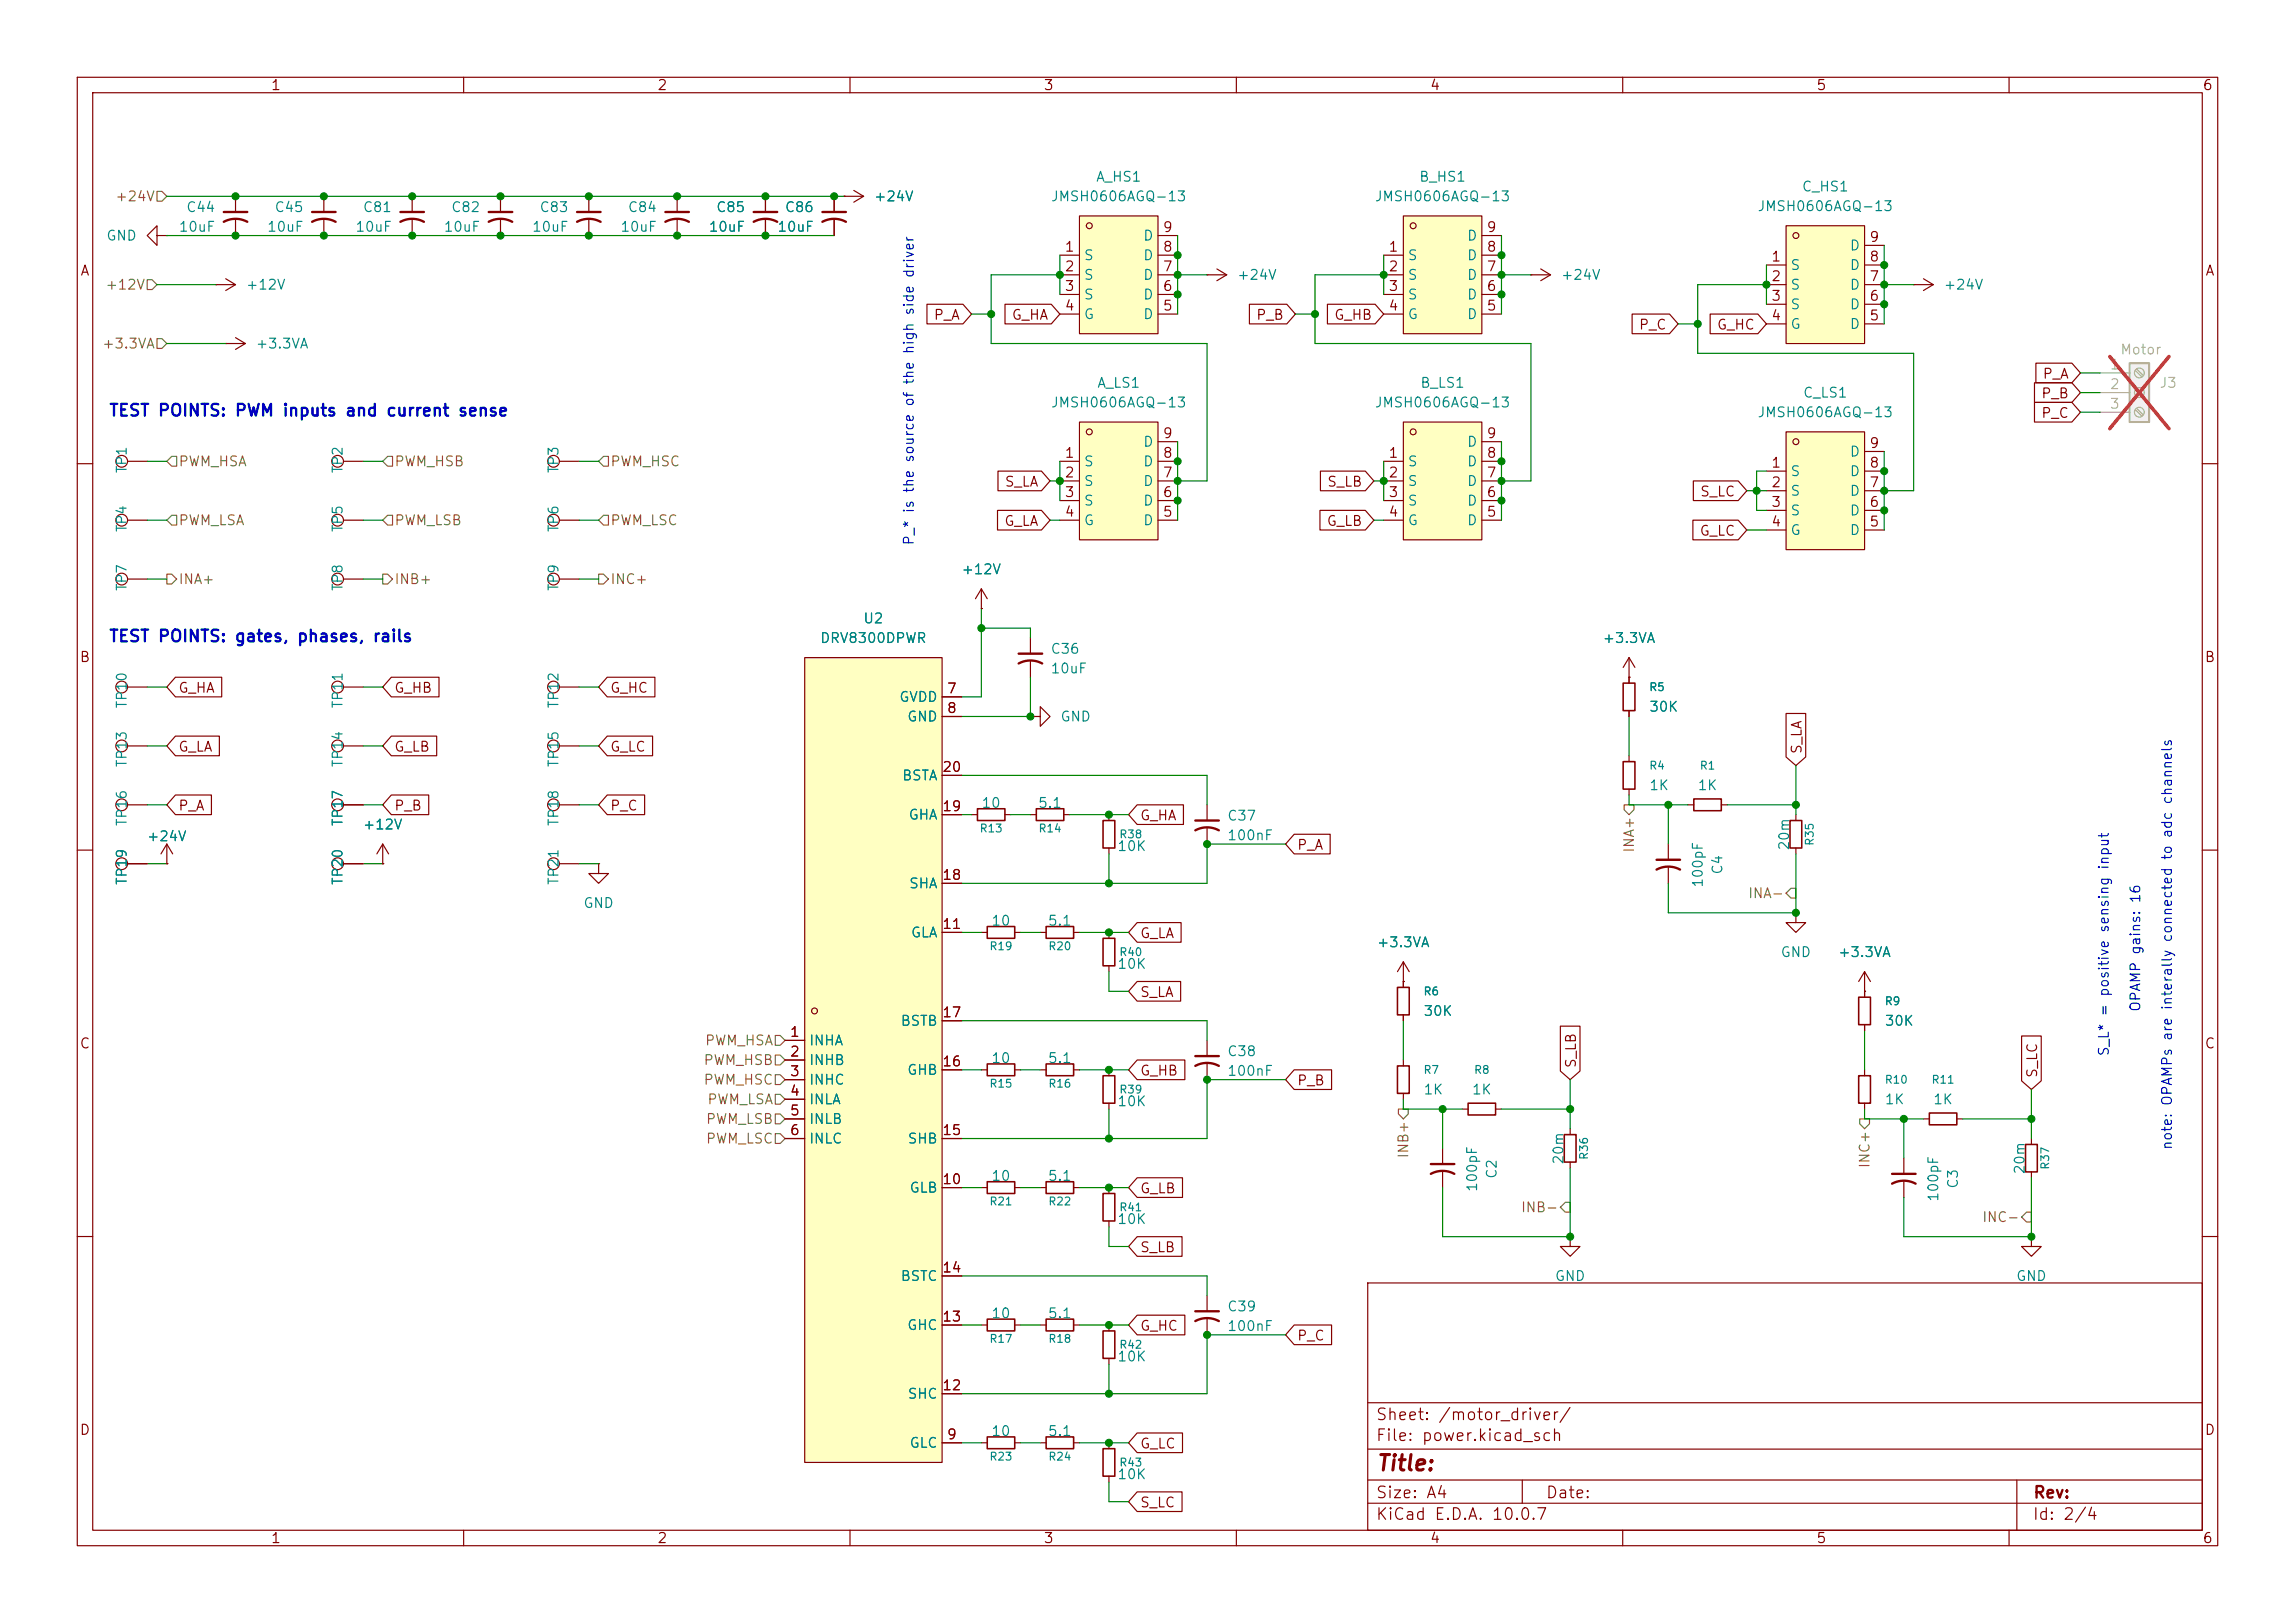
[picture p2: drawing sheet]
<svg xmlns="http://www.w3.org/2000/svg" width="297mm" height="210mm" viewBox="0 0 297 210" stroke-linecap="round" stroke-linejoin="round" font-family="sans-serif">
<defs><g id="words">
<text font-size="2" fill="#840000" x="178" y="190.8">Title:</text>
<g font-size="1.5" fill="#0000c2">
<text x="14" y="54.2">TEST POINTS: PWM inputs and current sense</text>
<text x="14" y="83.5">TEST POINTS: gates, phases, rails</text>
</g>
<g font-size="1.5" fill="#840000">
<text x="178" y="184.1">Sheet: /motor_driver/</text>
<text x="178" y="186.8">File: power.kicad_sch</text>
<text x="178" y="197">KiCad E.D.A. 10.0.7</text>
<text x="178" y="194.2">Size: A4</text>
<text x="200" y="194.2">Date:</text>
<text x="263" y="197">Id: 2/4</text>
<text x="263" y="194.2">Rev:</text>
</g>
<g font-size="1.3" fill="#840000">
<text x="35" y="12">1</text>
<text x="85" y="12">2</text>
<text x="135" y="12">3</text>
<text x="185" y="12">4</text>
<text x="235" y="12">5</text>
<text x="285" y="12">6</text>
<text x="10.3" y="36">A</text>
<text x="137.7" y="32.9">1</text>
<text x="137.7" y="35.4">2</text>
<text x="150.4" y="35.4">7</text>
<text x="150.4" y="32.9">8</text>
<text x="150.4" y="30.3">9</text>
<text x="179.6" y="32.9">1</text>
<text x="179.6" y="35.4">2</text>
<text x="192.3" y="35.4">7</text>
<text x="192.3" y="32.9">8</text>
<text x="192.3" y="30.3">9</text>
<text x="229.1" y="34.2">1</text>
<text x="241.8" y="34.2">8</text>
<text x="241.8" y="31.6">9</text>
<text x="285.3" y="36">A</text>
<text x="120.7" y="41.7">P_A</text>
<text x="130.8" y="41.7">G_HA</text>
<text x="137.7" y="38">3</text>
<text x="137.7" y="40.5">4</text>
<text x="150.4" y="40.5">5</text>
<text x="150.4" y="38">6</text>
<text x="162.5" y="41.7">P_B</text>
<text x="172.6" y="41.7">G_HB</text>
<text x="179.6" y="38">3</text>
<text x="179.6" y="40.5">4</text>
<text x="192.3" y="40.5">5</text>
<text x="192.3" y="38">6</text>
<text x="229.1" y="36.7">2</text>
<text x="229.1" y="39.2">3</text>
<text x="229.1" y="41.8">4</text>
<text x="241.8" y="41.8">5</text>
<text x="241.8" y="39.2">6</text>
<text x="241.8" y="36.7">7</text>
<text x="212" y="43">P_C</text>
<text x="222.1" y="43">G_HC</text>
<text x="264.1" y="51.9">P_B</text>
<text x="264.3" y="49.3">P_A</text>
<text x="137.7" y="59.6">1</text>
<text x="150.4" y="59.6">8</text>
<text x="150.4" y="57">9</text>
<text x="179.6" y="59.6">1</text>
<text x="192.3" y="59.6">8</text>
<text x="192.3" y="57">9</text>
<text x="241.8" y="58.3">9</text>
<text x="264.1" y="54.4">P_C</text>
<text x="129.9" y="63.3">S_LA</text>
<text x="137.7" y="62.1">2</text>
<text x="137.7" y="64.6">3</text>
<text x="150.4" y="64.6">6</text>
<text x="150.4" y="62.1">7</text>
<text x="171.7" y="63.3">S_LB</text>
<text x="179.6" y="62.1">2</text>
<text x="179.6" y="64.6">3</text>
<text x="192.3" y="64.6">6</text>
<text x="192.3" y="62.1">7</text>
<text x="219.9" y="64.6">S_LC</text>
<text x="229.1" y="60.8">1</text>
<text x="229.1" y="63.4">2</text>
<text x="229.1" y="65.9">3</text>
<text x="241.8" y="65.9">6</text>
<text x="241.8" y="63.4">7</text>
<text x="241.8" y="60.8">8</text>
<text x="129.9" y="68.4">G_LA</text>
<text x="137.7" y="67.2">4</text>
<text x="150.4" y="67.2">5</text>
<text x="171.6" y="68.4">G_LB</text>
<text x="179.6" y="67.2">4</text>
<text x="192.3" y="67.2">5</text>
<text x="219.9" y="69.6">G_LC</text>
<text x="229.1" y="68.4">4</text>
<text x="241.8" y="68.4">5</text>
<text x="10.2" y="86">B</text>
<text x="23" y="90">G_HA</text>
<text x="50.9" y="90">G_HB</text>
<text x="78.9" y="90">G_HC</text>
<text x="285.2" y="86">B</text>
<text x="122.5" y="90">7</text>
<text x="122.5" y="92.6">8</text>
<text x="23" y="97.6">G_LA</text>
<text x="50.9" y="97.6">G_LB</text>
<text x="78.9" y="97.6">G_LC</text>
<text x="121.9" y="100.2">20</text>
<text x="233.5" y="97.7" transform="rotate(-90 233.5 97.7)">S_LA</text>
<text x="23" y="105.2">P_A</text>
<text x="50.9" y="105.2">P_B</text>
<text x="78.9" y="105.2">P_C</text>
<text x="121.9" y="105.3">19</text>
<text x="147.5" y="106.5">G_HA</text>
<text x="167.8" y="110.3">P_A</text>
<text x="121.9" y="114.2">18</text>
<text x="121.9" y="120.5">11</text>
<text x="147.5" y="121.7">G_LA</text>
<text x="121.9" y="131.9">17</text>
<text x="147.5" y="129.3">S_LA</text>
<text x="10.2" y="136">C</text>
<text x="102.1" y="134.5">1</text>
<text x="102.1" y="137">2</text>
<text x="285.2" y="136">C</text>
<text x="102.1" y="139.6">3</text>
<text x="102.1" y="142.1">4</text>
<text x="121.9" y="138.3">16</text>
<text x="147.5" y="139.5">G_HB</text>
<text x="167.8" y="140.8">P_B</text>
<text x="204.3" y="138.3" transform="rotate(-90 204.3 138.3)">S_LB</text>
<text x="263.9" y="139.6" transform="rotate(-90 263.9 139.6)">S_LC</text>
<text x="102.1" y="144.6">5</text>
<text x="102.1" y="147.2">6</text>
<text x="121.9" y="147.2">15</text>
<text x="121.9" y="153.5">10</text>
<text x="147.5" y="154.7">G_LB</text>
<text x="121.9" y="165">14</text>
<text x="147.5" y="162.3">S_LB</text>
<text x="121.9" y="171.3">13</text>
<text x="147.5" y="172.5">G_HC</text>
<text x="167.8" y="173.8">P_C</text>
<text x="10.2" y="186">D</text>
<text x="121.9" y="180.2">12</text>
<text x="285.2" y="186">D</text>
<text x="122.5" y="186.6">9</text>
<text x="147.5" y="187.7">G_LC</text>
<text x="147.5" y="195.4">S_LC</text>
<text x="35" y="200">1</text>
<text x="85" y="200">2</text>
<text x="135" y="200">3</text>
<text x="185" y="200">4</text>
<text x="235" y="200">5</text>
<text x="285" y="200">6</text>
</g>
<g font-size="1.3" fill="#008484">
<text x="141.8" y="23.8">A_HS1</text>
<text x="183.6" y="23.8">B_HS1</text>
<text x="24" y="27.8">C44</text>
<text x="35.4" y="27.8">C45</text>
<text x="46.9" y="27.8">C81</text>
<text x="58.3" y="27.8">C82</text>
<text x="69.7" y="27.8">C83</text>
<text x="81.2" y="27.8">C84</text>
<text x="92.6" y="27.8">C85</text>
<text x="101.5" y="27.8">C86</text>
<text x="113" y="26.4">+24V</text>
<text x="135.9" y="26.4">JMSH0606AGQ-13</text>
<text x="177.8" y="26.4">JMSH0606AGQ-13</text>
<text x="227.4" y="27.6">JMSH0606AGQ-13</text>
<text x="233.1" y="25.1">C_HS1</text>
<text x="13.7" y="31.4">GND</text>
<text x="23" y="30.3">10uF</text>
<text x="34.5" y="30.3">10uF</text>
<text x="45.9" y="30.3">10uF</text>
<text x="57.3" y="30.3">10uF</text>
<text x="68.8" y="30.3">10uF</text>
<text x="80.2" y="30.3">10uF</text>
<text x="91.6" y="30.3">10uF</text>
<text x="100.5" y="30.3">10uF</text>
<text x="140.2" y="34">S</text>
<text x="147.9" y="34">D</text>
<text x="147.9" y="31.4">D</text>
<text x="182.1" y="34">S</text>
<text x="189.8" y="34">D</text>
<text x="189.8" y="31.4">D</text>
<text x="231.6" y="35.3">S</text>
<text x="239.3" y="35.3">D</text>
<text x="239.3" y="32.7">D</text>
<text x="31.7" y="37.8">+12V</text>
<text x="140.2" y="36.5">S</text>
<text x="140.2" y="39.1">S</text>
<text x="140.2" y="41.6">G</text>
<text x="147.9" y="41.6">D</text>
<text x="147.9" y="39.1">D</text>
<text x="147.9" y="36.5">D</text>
<text x="160" y="36.5">+24V</text>
<text x="182.1" y="36.5">S</text>
<text x="182.1" y="39.1">S</text>
<text x="182.1" y="41.6">G</text>
<text x="189.8" y="41.6">D</text>
<text x="189.8" y="39.1">D</text>
<text x="189.8" y="36.5">D</text>
<text x="201.9" y="36.5">+24V</text>
<text x="231.6" y="37.8">S</text>
<text x="231.6" y="40.3">S</text>
<text x="239.3" y="40.3">D</text>
<text x="239.3" y="37.8">D</text>
<text x="251.4" y="37.8">+24V</text>
<text x="33" y="45.4">+3.3VA</text>
<text x="231.6" y="42.9">G</text>
<text x="239.3" y="42.9">D</text>
<text x="135.9" y="53">JMSH0606AGQ-13</text>
<text x="141.9" y="50.5">A_LS1</text>
<text x="177.8" y="53">JMSH0606AGQ-13</text>
<text x="183.7" y="50.5">B_LS1</text>
<text x="233.3" y="51.8">C_LS1</text>
<text x="147.9" y="58.1">D</text>
<text x="189.8" y="58.1">D</text>
<text x="227.4" y="54.3">JMSH0606AGQ-13</text>
<text x="239.3" y="59.4">D</text>
<text x="16.7" y="61.3" transform="rotate(-90 16.7 61.3)">TP1</text>
<text x="44.7" y="61.3" transform="rotate(-90 44.7 61.3)">TP2</text>
<text x="72.6" y="61.3" transform="rotate(-90 72.6 61.3)">TP3</text>
<text x="140.2" y="60.7">S</text>
<text x="140.2" y="63.2">S</text>
<text x="140.2" y="65.7">S</text>
<text x="147.9" y="65.7">D</text>
<text x="147.9" y="63.2">D</text>
<text x="147.9" y="60.7">D</text>
<text x="182.1" y="60.7">S</text>
<text x="182.1" y="63.2">S</text>
<text x="182.1" y="65.7">S</text>
<text x="189.8" y="65.7">D</text>
<text x="189.8" y="63.2">D</text>
<text x="189.8" y="60.7">D</text>
<text x="231.6" y="61.9">S</text>
<text x="231.6" y="64.5">S</text>
<text x="239.3" y="64.5">D</text>
<text x="239.3" y="61.9">D</text>
<text x="16.7" y="69" transform="rotate(-90 16.7 69)">TP4</text>
<text x="44.7" y="69" transform="rotate(-90 44.7 69)">TP5</text>
<text x="72.6" y="69" transform="rotate(-90 72.6 69)">TP6</text>
<text x="140.2" y="68.3">G</text>
<text x="147.9" y="68.3">D</text>
<text x="182.1" y="68.3">G</text>
<text x="189.8" y="68.3">D</text>
<text x="231.6" y="67">S</text>
<text x="231.6" y="69.5">G</text>
<text x="239.3" y="69.5">D</text>
<text x="239.3" y="67">D</text>
<text x="16.7" y="76.6" transform="rotate(-90 16.7 76.6)">TP7</text>
<text x="44.7" y="76.6" transform="rotate(-90 44.7 76.6)">TP8</text>
<text x="72.6" y="76.6" transform="rotate(-90 72.6 76.6)">TP9</text>
<text x="124.3" y="74.6">+12V</text>
<text x="106" y="83.5">DRV8300DPWR</text>
<text x="111.6" y="81">U2</text>
<text x="207.3" y="83.5">+3.3VA</text>
<text x="135.9" y="84.9">C36</text>
<text x="135.9" y="87.5">10uF</text>
<text x="16.7" y="91.8" transform="rotate(-90 16.7 91.8)">TP10</text>
<text x="44.7" y="91.8" transform="rotate(-90 44.7 91.8)">TP11</text>
<text x="72.6" y="91.8" transform="rotate(-90 72.6 91.8)">TP12</text>
<text x="116.3" y="91.1">GVDD</text>
<text x="117.3" y="93.7">GND</text>
<text x="137.1" y="93.7">GND</text>
<text x="213.3" y="92.4">30K</text>
<text x="16.7" y="99.4" transform="rotate(-90 16.7 99.4)">TP13</text>
<text x="44.7" y="99.4" transform="rotate(-90 44.7 99.4)">TP14</text>
<text x="72.6" y="99.4" transform="rotate(-90 72.6 99.4)">TP15</text>
<text x="116.6" y="101.3">BSTA</text>
<text x="16.7" y="107" transform="rotate(-90 16.7 107)">TP16</text>
<text x="44.7" y="107" transform="rotate(-90 44.7 107)">TP17</text>
<text x="46.9" y="107.6">+12V</text>
<text x="72.6" y="107" transform="rotate(-90 72.6 107)">TP18</text>
<text x="117.5" y="106.4">GHA</text>
<text x="126.9" y="104.8">10</text>
<text x="134.3" y="104.8">5.1</text>
<text x="158.7" y="106.5">C37</text>
<text x="213.3" y="102.6">1K</text>
<text x="219.6" y="102.6">1K</text>
<text x="18.9" y="109.2">+24V</text>
<text x="144.5" y="110.4">10K</text>
<text x="158.7" y="109">100nF</text>
<text x="223.2" y="113.3" transform="rotate(-90 223.2 113.3)">C4</text>
<text x="231.8" y="110.1" transform="rotate(-90 231.8 110.1)">20m</text>
<text x="16.7" y="114.6" transform="rotate(-90 16.7 114.6)">TP19</text>
<text x="44.7" y="114.6" transform="rotate(-90 44.7 114.6)">TP20</text>
<text x="72.6" y="114.6" transform="rotate(-90 72.6 114.6)">TP21</text>
<text x="75.4" y="117.8">GND</text>
<text x="117.6" y="115.3">SHA</text>
<text x="220.7" y="114.9" transform="rotate(-90 220.7 114.9)">100pF</text>
<text x="117.8" y="121.6">GLA</text>
<text x="128.2" y="120.1">10</text>
<text x="135.5" y="120.1">5.1</text>
<text x="144.5" y="125.7">10K</text>
<text x="178.1" y="122.9">+3.3VA</text>
<text x="230.3" y="124.2">GND</text>
<text x="237.8" y="124.2">+3.3VA</text>
<text x="184.1" y="131.8">30K</text>
<text x="104.6" y="135.6">INHA</text>
<text x="116.5" y="133">BSTB</text>
<text x="128.2" y="137.9">10</text>
<text x="135.5" y="137.9">5.1</text>
<text x="158.7" y="137">C38</text>
<text x="243.8" y="133">30K</text>
<text x="104.6" y="138.1">INHB</text>
<text x="104.6" y="140.7">INHC</text>
<text x="104.6" y="143.2">INLA</text>
<text x="117.3" y="139.4">GHB</text>
<text x="144.5" y="143.5">10K</text>
<text x="158.7" y="139.5">100nF</text>
<text x="184.1" y="141.9">1K</text>
<text x="190.4" y="141.9">1K</text>
<text x="243.8" y="143.2">1K</text>
<text x="250.1" y="143.2">1K</text>
<text x="104.6" y="145.7">INLB</text>
<text x="104.6" y="148.3">INLC</text>
<text x="117.4" y="148.3">SHB</text>
<text x="117.6" y="154.6">GLB</text>
<text x="128.2" y="153.1">10</text>
<text x="135.5" y="153.1">5.1</text>
<text x="191.5" y="154.3" transform="rotate(-90 191.5 154.3)">100pF</text>
<text x="194" y="152.6" transform="rotate(-90 194 152.6)">C2</text>
<text x="202.6" y="150.8" transform="rotate(-90 202.6 150.8)">20m</text>
<text x="251.2" y="155.6" transform="rotate(-90 251.2 155.6)">100pF</text>
<text x="253.7" y="153.9" transform="rotate(-90 253.7 153.9)">C3</text>
<text x="262.3" y="152" transform="rotate(-90 262.3 152)">20m</text>
<text x="144.5" y="158.7">10K</text>
<text x="116.5" y="166.1">BSTC</text>
<text x="201.1" y="166.1">GND</text>
<text x="260.8" y="166.1">GND</text>
<text x="117.3" y="172.4">GHC</text>
<text x="128.2" y="170.9">10</text>
<text x="135.5" y="170.9">5.1</text>
<text x="158.7" y="170">C39</text>
<text x="158.7" y="172.5">100nF</text>
<text x="144.5" y="176.5">10K</text>
<text x="117.4" y="181.3">SHC</text>
<text x="117.6" y="187.7">GLC</text>
<text x="128.2" y="186.1">10</text>
<text x="135.5" y="186.1">5.1</text>
<text x="144.5" y="191.7">10K</text>
</g>
<g font-size="1.3" fill="#848400">
<text x="14.8" y="26.4">+24V</text>
<text x="13.6" y="37.8">+12V</text>
<text x="13.1" y="45.4">+3.3VA</text>
<text x="23" y="60.7">PWM_HSA</text>
<text x="51" y="60.7">PWM_HSB</text>
<text x="78.9" y="60.7">PWM_HSC</text>
<text x="23" y="68.3">PWM_LSA</text>
<text x="51" y="68.3">PWM_LSB</text>
<text x="78.9" y="68.3">PWM_LSC</text>
<text x="23" y="75.9">INA+</text>
<text x="51" y="75.9">INB+</text>
<text x="78.9" y="75.9">INC+</text>
<text x="211.8" y="110.4" transform="rotate(-90 211.8 110.4)">INA+</text>
<text x="226.1" y="116.5">INA-</text>
<text x="91.1" y="135.6">PWM_HSA</text>
<text x="91" y="140.7">PWM_HSC</text>
<text x="91" y="138.1">PWM_HSB</text>
<text x="91.4" y="143.2">PWM_LSA</text>
<text x="91.3" y="148.3">PWM_LSC</text>
<text x="91.3" y="145.7">PWM_LSB</text>
<text x="182.6" y="150" transform="rotate(-90 182.6 150)">INB+</text>
<text x="242.3" y="151.2" transform="rotate(-90 242.3 151.2)">INC+</text>
<text x="196.7" y="157.2">INB-</text>
<text x="256.4" y="158.4">INC-</text>
</g>
<g font-size="1.3" fill="#a1a1a1">
<text x="274.3" y="46.2">Motor</text>
<text x="273" y="48.1">1</text>
<text x="273" y="50.7">2</text>
<text x="273" y="53.2">3</text>
<text x="279.4" y="50.5">J3</text>
</g>
<g font-size="1.3" fill="#0000c2">
<text x="118.6" y="70.7" transform="rotate(-90 118.6 70.7)">P_* is the source of the high side driver</text>
<text x="277.3" y="131" transform="rotate(-90 277.3 131)">OPAMP gains: 16</text>
<text x="273.2" y="136.8" transform="rotate(-90 273.2 136.8)">S_L* = positive sensing input</text>
<text x="281.4" y="148.9" transform="rotate(-90 281.4 148.9)">note: OPAMPs are interally connected to adc channels</text>
</g>
<g font-size="1" fill="#008484">
<text x="213.3" y="89.7">R5</text>
<text x="213.3" y="99.8">R4</text>
<text x="219.9" y="99.8">R1</text>
<text x="126.7" y="108">R13</text>
<text x="134.3" y="108">R14</text>
<text x="144.8" y="108.7">R38</text>
<text x="235" y="109.5" transform="rotate(-90 235 109.5)">R35</text>
<text x="128" y="123.2">R19</text>
<text x="135.6" y="123.2">R20</text>
<text x="144.8" y="124">R40</text>
<text x="184.1" y="129">R6</text>
<text x="243.8" y="130.3">R9</text>
<text x="128" y="141">R15</text>
<text x="135.6" y="141">R16</text>
<text x="144.8" y="141.7">R39</text>
<text x="184.1" y="139.2">R7</text>
<text x="190.7" y="139.2">R8</text>
<text x="243.8" y="140.5">R10</text>
<text x="249.9" y="140.5">R11</text>
<text x="205.7" y="150.2" transform="rotate(-90 205.7 150.2)">R36</text>
<text x="265.4" y="151.4" transform="rotate(-90 265.4 151.4)">R37</text>
<text x="128" y="156.2">R21</text>
<text x="135.6" y="156.2">R22</text>
<text x="144.8" y="157">R41</text>
<text x="128" y="174">R17</text>
<text x="135.6" y="174">R18</text>
<text x="144.8" y="174.8">R42</text>
<text x="128" y="189.2">R23</text>
<text x="135.6" y="189.2">R24</text>
<text x="144.8" y="190">R43</text>
</g>
</g></defs>
<g fill="none" stroke="#840000" stroke-width=".15">
<path d="M10 10h277v190h-277zM12 12h273v186h-273zM60 10v2M110 10v2M160 10v2M210 10v2M260 10v2M10 60h2M285 60h2M210.8 87.6v.8M210.8 91.9v.8M210.8 97.8v.8"/>
<path d="M10 110h2M210.8 102.1v.8M285 110h2M10 160h2M177 166h108v32h-108zM285 160h2M60 198v2M110 198v2M160 198v2M177 194.5h108M177 191.5h108M177 187.5h108"/>
<path d="M177 181.5h108M197 191.5v3M210 198v2M260 198v2M261 191.5v6.5"/>
</g>
<path d="M210.1 98.6h1.5v3.5h-1.5zM210.1 88.4h1.5v3.5h-1.5z" fill="none" stroke="#840000" stroke-width=".2"/>
<path d="M139.7 27.9h10.2v15.3h-10.2z" fill="#ffffc2"/>
<g fill="none" stroke="#840000" stroke-width=".15">
<path d="M99.1 25.4v2M99.1 28.4v2.1M137.2 33h2.5M137.2 35.6h2.5M137.2 38.1h2.5M139.7 27.9h10.2v15.3h-10.2zM149.9 33h2.5M149.9 35.6h2.5M149.9 38.1h2.5M149.9 30.5h2.5M247.6 36.8h.1M247.6 36.8h2.6"/>
<path d="M248.9 36.1l1.3 .7M250.2 36.8l-1.3 .8M137.2 40.6h2.5M149.9 40.6h2.5M72.4 111.8h2.5M143.5 105.4v.8M143.5 109.7v.8M134.6 138.4h.8M138.9 138.4h.8M127 153.7h.8M131.3 153.7h.8M143.5 153.7v.7"/>
<path d="M143.5 158v.8"/>
<circle cx="141" cy="29.2" r=".38"/>
<circle cx="71.6" cy="111.8" r=".76"/>
</g>
<path d="M142.7 106.2h1.6v3.5h-1.6zM135.4 137.7h3.5v1.5h-3.5zM127.8 152.9h3.5v1.5h-3.5zM142.7 154.4h1.6v3.6h-1.6z" fill="none" stroke="#840000" stroke-width=".2"/>
<path d="M97.5 28.7a3.2 3.2 0 0 1 3.1 0M97.5 27.4h3.1" fill="none" stroke="#840000" stroke-width=".3"/>
<path d="M231.1 29.2h10.2v15.3h-10.2z" fill="#ffffc2"/>
<g fill="none" stroke="#840000" stroke-width=".15">
<path d="M228.6 34.3h2.5M228.6 36.8h2.5M228.6 39.4h2.5M231.1 29.2h10.2v15.3h-10.2zM241.3 34.3h2.5M241.3 36.8h2.5M241.3 39.4h2.5M241.3 31.8h2.5M228.6 41.9h2.5M241.3 41.9h2.5M16.5 96.5h2.5M16.5 104.1h2.5"/>
<circle cx="232.4" cy="30.5" r=".38"/>
<circle cx="15.7" cy="96.5" r=".76"/>
<circle cx="15.7" cy="104.1" r=".76"/>
</g>
<path d="M275.6 47h2.5v7.6h-2.5z" fill="#f0f0f0"/>
<path d="M275.6 47h2.5v7.6h-2.5z" fill="none" stroke="#a1a1a1" stroke-width=".25"/>
<g fill="none" stroke="#a1a1a1" stroke-width=".15">
<path d="M271.8 48.3h3.8M271.8 50.8h3.8M271.8 53.3h3.8M276.3 47.9l.9 .9M276.3 50.5l.9 .8M276.3 53l.9 .8M276.5 47.8l.9 .8M276.5 50.3l.9 .8M276.5 52.8l.9 .9"/>
<circle cx="276.9" cy="50.8" r=".63"/>
<circle cx="276.9" cy="53.3" r=".63"/>
<circle cx="276.9" cy="48.3" r=".63"/>
</g>
<path d="M273 46.1l7.7 9.4M280.7 46.1l-7.7 9.4" fill="none" stroke="#ff2626" stroke-width=".46"/>
<g fill="none" stroke="#840000" stroke-width=".15">
<path d="M198.1 35.6h.1M198.1 35.6h2.6M199.4 34.8l1.3 .8M200.7 35.6l-1.3 .7M16.5 74.9h2.5M44.4 74.9h2.6M16.5 88.9h2.5M44.4 96.5h2.6M44.4 88.9h2.6M16.5 111.8h2.5M21.6 111.8h.1M21.6 109.2l-.8 1.3"/>
<path d="M21.6 109.2l.8 1.3M21.6 109.2v2.6M44.4 111.8h2.6M44.4 104.1h2.6M49.5 111.8h.1M49.5 109.2l-.7 1.3M49.5 109.2l.8 1.3M49.5 109.2v2.6"/>
<circle cx="15.7" cy="74.9" r=".76"/>
<circle cx="43.7" cy="74.9" r=".76"/>
<circle cx="15.7" cy="88.9" r=".76"/>
<circle cx="43.7" cy="96.5" r=".76"/>
<circle cx="43.7" cy="88.9" r=".76"/>
<circle cx="15.7" cy="111.8" r=".76"/>
<circle cx="43.7" cy="104.1" r=".76"/>
<circle cx="43.7" cy="111.8" r=".76"/>
</g>
<path d="M181.6 54.6h10.2v15.3h-10.2z" fill="#ffffc2"/>
<g fill="none" stroke="#840000" stroke-width=".15">
<path d="M20.3 30.5v-1.3l-1.3 1.3 1.3 1.3v-1.3h1.3M21.6 30.5h.1M27.9 36.8h.1M27.9 36.8h2.6M29.2 36.1l1.3 .7M30.5 36.8l-1.3 .8M30.5 25.4v2M30.5 28.4v2.1M41.9 25.4v2M41.9 28.4v2.1M53.3 25.4v2M53.3 28.4v2.1"/>
<path d="M64.8 25.4v2M64.8 28.4v2.1M156.2 35.6h.1M156.2 35.6h2.5M157.5 34.8l1.2 .8M158.7 35.6l-1.2 .7M16.5 59.7h2.5M29.2 44.5h.1M29.2 44.5h2.5M30.5 43.7l1.2 .8M31.7 44.5l-1.2 .7M44.4 59.7h2.6"/>
<path d="M179.1 59.7h2.5M181.6 54.6h10.2v15.3h-10.2zM191.8 59.7h2.5M191.8 57.2h2.5M16.5 67.3h2.5M44.4 67.3h2.6M179.1 62.2h2.5M179.1 64.8h2.5M179.1 67.3h2.5M191.8 62.2h2.5M191.8 64.8h2.5M191.8 67.3h2.5"/>
<path d="M210.8 87.6h.1M210.8 85.1l-.7 1.3M210.8 85.1l.8 1.3M210.8 85.1v2.5M218.4 104.1h.8M222.8 104.1h.7M127 120.7h.8M131.3 120.7h.8M134.6 120.7h.8M138.9 120.7h.8"/>
<circle cx="15.7" cy="59.7" r=".76"/>
<circle cx="43.7" cy="59.7" r=".76"/>
<circle cx="182.9" cy="55.9" r=".38"/>
<circle cx="15.7" cy="67.3" r=".76"/>
<circle cx="43.7" cy="67.3" r=".76"/>
</g>
<path d="M29 28.7a3.2 3.2 0 0 1 3 0M29 27.4h3M40.4 28.7a3.2 3.2 0 0 1 3 0M40.4 27.4h3M51.8 28.7a3.2 3.2 0 0 1 3.1 0M51.8 27.4h3.1M63.2 28.7a3.2 3.2 0 0 1 3.1 0M63.2 27.4h3.1" fill="none" stroke="#840000" stroke-width=".3"/>
<path d="M127.8 119.9h3.5v1.5h-3.5zM135.4 119.9h3.5v1.5h-3.5zM219.2 103.4h3.6v1.5h-3.6z" fill="none" stroke="#840000" stroke-width=".2"/>
<path d="M181.6 27.9h10.2v15.3h-10.2z" fill="#ffffc2"/>
<g fill="none" stroke="#840000" stroke-width=".15">
<path d="M179.1 33h2.5M179.1 35.6h2.5M179.1 38.1h2.5M181.6 27.9h10.2v15.3h-10.2zM191.8 33h2.5M191.8 35.6h2.5M191.8 38.1h2.5M191.8 30.5h2.5M179.1 40.6h2.5M191.8 40.6h2.5M72.4 88.9h2.5M72.4 96.5h2.5"/>
<path d="M77.5 111.8v1.2h1.2l-1.2 1.3-1.3-1.3h1.3M77.5 111.8h.1M127 138.4h.8M131.3 138.4h.8"/>
<circle cx="182.9" cy="29.2" r=".38"/>
<circle cx="71.6" cy="88.9" r=".76"/>
<circle cx="71.6" cy="96.5" r=".76"/>
</g>
<path d="M127.8 137.7h3.5v1.5h-3.5z" fill="none" stroke="#840000" stroke-width=".2"/>
<path d="M231.1 55.9h10.2v15.2h-10.2z" fill="#ffffc2"/>
<g fill="none" stroke="#840000" stroke-width=".15">
<path d="M231.1 55.9h10.2v15.2h-10.2zM241.3 58.4h2.5M228.6 61h2.5M228.6 63.5h2.5M228.6 66h2.5M228.6 68.6h2.5M241.3 61h2.5M241.3 63.5h2.5M241.3 66h2.5M241.3 68.6h2.5M133.3 82.6v2M133.3 85.6v2"/>
<path d="M133.3 105.4h.8M137.7 105.4h.7M156.2 134.6v2.1M156.2 137.7v2M134.6 153.7h.8M138.9 153.7h.8M246.4 149.9v2M246.4 152.9v2M262.9 147.3v.8M262.9 151.6v.8M262.9 160v1.3h1.3l-1.3 1.3-1.3-1.3h1.3M262.9 160h.1"/>
<circle cx="232.4" cy="57.2" r=".38"/>
</g>
<path d="M134.1 104.6h3.6v1.6h-3.6zM135.4 152.9h3.5v1.5h-3.5zM262.1 148.1h1.6v3.5h-1.6z" fill="none" stroke="#840000" stroke-width=".2"/>
<path d="M131.8 85.9a3.2 3.2 0 0 1 3.1 0M131.8 84.6h3.1M154.7 137.9a3.2 3.2 0 0 1 3 0M154.7 136.7h3M244.9 153.2a3.2 3.2 0 0 1 3 0M244.9 151.9h3" fill="none" stroke="#840000" stroke-width=".3"/>
<path d="M139.7 54.6h10.2v15.3h-10.2z" fill="#ffffc2"/>
<g fill="none" stroke="#840000" stroke-width=".15">
<path d="M137.2 59.7h2.5M139.7 54.6h10.2v15.3h-10.2zM149.9 59.7h2.5M149.9 57.2h2.5M127 78.7h.1M127 76.2l-.8 1.3M127 76.2l.8 1.3M127 76.2v2.5M137.2 62.2h2.5M137.2 64.8h2.5M137.2 67.3h2.5M149.9 62.2h2.5"/>
<path d="M149.9 64.8h2.5M149.9 67.3h2.5M143.5 120.7v.7M143.5 125v.7M143.5 138.4v.8M143.5 142.7v.8M127 171.5h.8M131.3 171.5h.8M156.2 167.6v2.1M156.2 170.7v2M143.5 186.7v.8M143.5 191v.8"/>
<circle cx="141" cy="55.9" r=".38"/>
</g>
<path d="M142.7 139.2h1.6v3.5h-1.6zM142.7 121.4h1.6v3.6h-1.6zM127.8 170.7h3.5v1.5h-3.5zM142.7 187.5h1.6v3.5h-1.6z" fill="none" stroke="#840000" stroke-width=".2"/>
<path d="M154.7 170.9a3.2 3.2 0 0 1 3 0M154.7 169.7h3" fill="none" stroke="#840000" stroke-width=".3"/>
<path d="M104.1 85.1h17.8v104.1h-17.8z" fill="#ffffc2"/>
<g fill="none" stroke="#840000" stroke-width=".15">
<path d="M76.2 25.4v2M76.2 28.4v2.1M87.6 25.4v2M87.6 28.4v2.1M99.1 25.4v2M99.1 28.4v2.1M107.9 25.4v2M107.9 28.4v2.1M109.2 25.4h.1M109.2 25.4h2.6M110.5 24.6l1.3 .8M111.8 25.4l-1.3 .8"/>
<path d="M120 39.4h4.6l1.1 1.2-1.1 1.3h-4.6zM130.1 39.4h5.9l1.2 1.2-1.2 1.3h-5.9zM161.7 39.4h4.8l1.1 1.2-1.1 1.3h-4.8zM171.8 39.4h6.2l1.1 1.2-1.1 1.3h-6.2zM72.4 59.7h2.5M211.2 40.6h4.9l1.1 1.3-1.1 1.3h-4.9zM221.3 40.6h6.2l1.1 1.3-1.1 1.3h-6.2zM263.3 49.5h4.8l1.1 1.3-1.1 1.3h-4.8zM263.3 52.1h4.8l1.1 1.2-1.1 1.3h-4.8zM263.5 47h4.6l1.1 1.3-1.1 1.2h-4.6zM72.4 74.9h2.5M72.4 67.3h2.5"/>
<path d="M127 78.7h.1M129.1 66h5.7l1.1 1.3-1.1 1.3h-5.7zM129.2 61h5.6l1.1 1.2-1.1 1.3h-5.6zM170.8 66h5.9l1.1 1.3-1.1 1.3h-5.9zM170.9 61h5.8l1.1 1.2-1.1 1.3h-5.8zM219.1 67.3h5.8l1.2 1.3-1.2 1.3h-5.8zM219.1 62.2h5.8l1.2 1.3-1.2 1.3h-5.8zM22.7 87.6h6v2.6h-6l-1.1-1.3zM22.7 95.2h5.7v2.6h-5.7l-1.1-1.3zM50.6 87.6h6.2v2.6h-6.2l-1.1-1.3zM50.6 95.2h5.9v2.6h-5.9l-1.1-1.3zM78.6 87.6h6.2v2.6h-6.2l-1.1-1.3z"/>
<path d="M78.6 95.2h5.9v2.6h-5.9l-1.1-1.3zM104.1 85.1h17.8v104.1h-17.8zM121.9 90.2h2.6M121.9 92.7h2.6M133.3 92.7h1.3v-1.3l1.3 1.3-1.3 1.3v-1.3M133.3 92.7h.1M210.8 87.6h.1M210.8 87.6v.8M210.8 91.9v.8M231.1 92.3h2.6v5.6l-1.3 1.2-1.3-1.2zM16.5 111.8h2.5M21.6 111.8h.1"/>
<path d="M22.7 102.9h4.7v2.5h-4.7l-1.1-1.3zM44.4 104.1h2.6M44.4 111.8h2.6M49.5 111.8h.1M50.6 102.9h4.9v2.5h-4.9l-1.1-1.3zM72.4 104.1h2.5M78.6 102.9h4.8v2.5h-4.8l-1.1-1.3zM121.9 114.3h2.6M121.9 105.4h2.6M121.9 100.3h2.6M125.7 105.4h.8M130 105.4h.8"/>
<path d="M147.2 104.1h6v2.6h-6l-1.2-1.3zM147.2 119.4h5.6v2.5h-5.6l-1.2-1.2zM156.2 104.1v2.1M156.2 107.2v2M167.5 107.9h4.6v2.6h-4.6l-1.1-1.3zM215.9 109.2v2.1M215.9 112.3v2M232.4 118.1v1.3h-1.3l1.3 1.3 1.3-1.3h-1.3M232.4 118.1h.1M232.4 105.4v.8M232.4 109.7v.8M101.6 134.6h2.5"/>
<path d="M101.6 137.2h2.5M101.6 139.7h2.5M121.9 120.7h2.6M121.9 138.4h2.6M121.9 132.1h2.6M147.2 127h5.6v2.5h-5.6l-1.2-1.2zM147.2 137.2h6.1v2.5h-6.1l-1.2-1.3zM167.5 138.4h4.8v2.6h-4.8l-1.1-1.3zM181.6 127h.1M181.6 124.5l-.8 1.2M181.6 124.5l.8 1.2M181.6 124.5v3.3"/>
<path d="M181.6 131.3v.8M181.6 137.2v.7M201.9 132.8h2.6v5.8l-1.3 1.1-1.3-1.1zM241.3 128.3h.1M241.3 125.7v3.3M241.3 132.6v.8M241.3 138.4v.8M241.3 125.7l-.8 1.3M241.3 125.7l.8 1.3M261.6 134h2.6v5.9l-1.3 1.1-1.3-1.1zM101.6 142.2h2.5M101.6 144.8h2.5"/>
<path d="M101.6 147.3h2.5M121.9 147.3h2.6M121.9 153.7h2.6M147.2 152.4h5.8v2.5h-5.8l-1.2-1.2zM181.6 141.5v.7M186.7 148.6v2M186.7 151.6v2.1M189.2 143.5h.8M193.5 143.5h.8M203.2 146.1v.7M203.2 150.4v.7M241.3 142.7v.8"/>
<path d="M248.9 144.8h.8M253.2 144.8h.8M121.9 171.5h2.6M121.9 165.1h2.6M134.6 171.5h.8M138.9 171.5h.8M143.5 171.5v.7M143.5 175.8v.7M147.2 160h5.8v2.6h-5.8l-1.2-1.3zM147.2 170.2h6.1v2.5h-6.1l-1.2-1.2zM167.5 171.4h4.8v2.6h-4.8l-1.1-1.3zM203.2 160v1.3h1.3l-1.3 1.3-1.3-1.3h1.3"/>
<path d="M203.2 160h.1M121.9 186.7h2.6M121.9 180.3h2.6M127 186.7h.8M131.3 186.7h.8M134.6 186.7h.8M138.9 186.7h.8M147.2 185.4h5.8v2.6h-5.8l-1.2-1.3zM147.2 193h5.8v2.6h-5.8l-1.2-1.3z"/>
<circle cx="71.6" cy="59.7" r=".76"/>
<circle cx="71.6" cy="67.3" r=".76"/>
<circle cx="71.6" cy="74.9" r=".76"/>
<circle cx="71.6" cy="104.1" r=".76"/>
<circle cx="105.4" cy="130.8" r=".38"/>
</g>
<g fill="none" stroke="#840000" stroke-width=".2">
<path d="M126.5 104.6h3.5v1.6h-3.5zM231.6 106.2h1.6v3.5h-1.6zM180.8 127.8h1.6v3.5h-1.6zM180.8 137.9h1.6v3.6h-1.6zM240.5 139.2h1.6v3.5h-1.6zM240.5 129h1.6v3.6h-1.6zM190 142.7h3.5v1.6h-3.5zM202.4 146.8h1.6v3.6h-1.6zM249.7 144h3.5v1.5h-3.5zM135.4 170.7h3.5v1.5h-3.5zM142.7 172.2h1.6v3.6h-1.6zM127.8 185.9h3.5v1.6h-3.5z"/>
<path d="M135.4 185.9h3.5v1.6h-3.5z"/>
</g>
<path d="M74.7 28.7a3.2 3.2 0 0 1 3 0M74.7 27.4h3M86.1 28.7a3.2 3.2 0 0 1 3.1 0M86.1 27.4h3.1M106.4 28.7a3.2 3.2 0 0 1 3.1 0M106.4 27.4h3.1M154.7 107.4a3.2 3.2 0 0 1 3 0M154.7 106.2h3M214.4 112.5a3.2 3.2 0 0 1 3 0M214.4 111.3h3M185.2 151.9a3.2 3.2 0 0 1 3 0M185.2 150.6h3" fill="none" stroke="#840000" stroke-width=".3"/>
<g fill="none" stroke="#848400" stroke-width=".15">
<path d="M19 36.2h.7l.6 .6-.6 .7h-.7zM20.3 24.8h.7l.6 .6-.6 .6h-.7zM20.3 43.8h.7l.6 .7-.6 .6h-.7zM22.2 59.1h.7v1.2h-.7l-.6-.6zM50.2 59.1h.6v1.2h-.6l-.7-.6zM77.5 59.7l.6-.6h.6v1.2h-.6zM21.6 74.3h.6l.7 .6-.7 .7h-.6zM22.2 66.7h.7v1.2h-.7l-.6-.6zM49.5 74.3h.7l.6 .6-.6 .7h-.7zM50.2 66.7h.6v1.2h-.6l-.7-.6zM77.5 74.3h.6l.6 .6-.6 .7h-.6zM78.1 66.7h.6v1.2h-.6l-.6-.6z"/>
<path d="M210.2 104.1h1.3v.7l-.7 .6-.6-.6zM231.8 114.9h.6v1.3h-.6l-.7-.6zM100.3 139.1h.7l.6 .6-.6 .6h-.7zM100.3 136.5h.7l.6 .7-.6 .6h-.7zM100.3 134h.7l.6 .6-.6 .7h-.7zM100.3 146.7h.7l.6 .6-.6 .7h-.7zM100.3 144.1h.7l.6 .7-.6 .6h-.7zM100.3 141.6h.7l.6 .6-.6 .7h-.7zM181 143.5h1.2v.6l-.6 .7-.6-.7zM202.6 155.6h.6v1.2h-.6l-.7-.6zM240.7 144.8h1.2v.6l-.6 .7-.6-.7zM262.3 156.8h.6v1.3h-.6l-.7-.6z"/>
</g>
<g fill="none" stroke="#008400" stroke-width=".15">
<path d="M20.3 36.8h7.6M21.6 25.4h87.6M21.6 30.5h86.3M137.2 33v5.1M137.2 35.6h-8.9v8.9h27.9v17.7h-3.8M152.4 30.5v10.1M152.4 35.6h3.8M179.1 35.6h-8.9v8.9h27.9v17.7h-3.8M179.1 33v5.1M194.3 35.6h3.8M194.3 30.5v10.1M228.6 36.8h-8.9v8.9h27.9v17.8h-3.8"/>
<path d="M228.6 34.3v5.1M243.8 31.8v10.1M243.8 36.8h3.8M19 59.7h2.6M21.6 44.5h7.6M47 59.7h2.5M74.9 59.7h2.6M125.7 40.6h2.6M137.2 59.7v5.1M152.4 57.2v10.1M167.6 40.6h2.6M179.1 59.7v5.1"/>
<path d="M194.3 57.2v10.1M217.2 41.9h2.5M243.8 58.4v10.2M269.2 48.3h2.6M269.2 50.8h2.6M269.2 53.3h2.6M19 67.3h2.6M19 74.9h2.6M47 67.3h2.5M47 74.9h2.5M74.9 67.3h2.6M74.9 74.9h2.6"/>
<path d="M127 78.7v11.5h-2.5M135.9 62.2h1.3M135.9 67.3h1.3M177.8 62.2h1.3M177.8 67.3h1.3M226.1 68.6h2.5M226.1 63.5h2.5M228.6 61h-1.3v5h1.3M19 88.9h2.6M19 96.5h2.6M47 88.9h2.5M47 96.5h2.5"/>
<path d="M74.9 88.9h2.6M74.9 96.5h2.6M127 81.3h6.3v1.3M133.3 87.6v5.1h-8.8M210.8 92.7v5.1M232.4 99.1v6.3M19 104.1h2.6M19 111.8h2.6M47 104.1h2.5M47 111.8h2.5M74.9 104.1h2.6M74.9 111.8h2.6"/>
<path d="M124.5 100.3h31.7v3.8M124.5 105.4h1.2M130.8 105.4h2.5M138.4 105.4h7.6M143.5 110.5v3.8M166.4 109.2h-10.2v5.1h-31.7M210.8 102.9v1.2h7.6M215.9 104.1v5.1M223.5 104.1h8.9M232.4 110.5v7.6h-16.5v-3.8M124.5 132.1h31.7v2.5M124.5 138.4h2.5"/>
<path d="M124.5 120.7h2.5M132.1 138.4h2.5M132.1 120.7h2.5M139.7 138.4h6.3M139.7 120.7h6.3M143.5 125.7v2.6h2.5M166.4 139.7h-10.2v7.6h-31.7M181.6 132.1v5.1M203.2 139.7v6.4M241.3 133.4v5M124.5 153.7h2.5M132.1 153.7h2.5"/>
<path d="M139.7 153.7h6.3M143.5 143.5v3.8M143.5 158.8v2.5h2.5M181.6 142.2v1.3h7.6M186.7 143.5v5.1M194.3 143.5h8.9M203.2 151.1v8.9h-16.5v-6.3M241.3 143.5v1.3h7.6M246.4 144.8v5.1M254 144.8h8.9M262.9 152.4v7.6h-16.5v-5.1M262.9 141v6.3"/>
<path d="M124.5 165.1h31.7v2.5M124.5 171.5h2.5M132.1 171.5h2.5M139.7 171.5h6.3M143.5 176.5v3.8M166.4 172.7h-10.2v7.6h-31.7M124.5 186.7h2.5M132.1 186.7h2.5M139.7 186.7h6.3M143.5 191.8v2.5h2.5"/>
</g>
<g fill="#008400" stroke="#008400" stroke-width=".13">
<circle cx="243.8" cy="39.4" r=".46"/>
<circle cx="243.8" cy="36.8" r=".46"/>
<circle cx="228.6" cy="36.8" r=".46"/>
<circle cx="243.8" cy="34.3" r=".46"/>
<circle cx="219.7" cy="41.9" r=".46"/>
<circle cx="179.1" cy="35.6" r=".46"/>
<circle cx="194.3" cy="33" r=".46"/>
<circle cx="194.3" cy="35.6" r=".46"/>
<circle cx="194.3" cy="38.1" r=".46"/>
<circle cx="194.3" cy="59.7" r=".46"/>
<circle cx="194.3" cy="62.2" r=".46"/>
<circle cx="170.2" cy="40.6" r=".46"/>
<circle cx="179.1" cy="62.2" r=".46"/>
<circle cx="227.3" cy="63.5" r=".46"/>
<circle cx="194.3" cy="64.8" r=".46"/>
<circle cx="243.8" cy="66" r=".46"/>
<circle cx="243.8" cy="63.5" r=".46"/>
<circle cx="243.8" cy="61" r=".46"/>
<circle cx="232.4" cy="104.1" r=".46"/>
<circle cx="215.9" cy="104.1" r=".46"/>
<circle cx="262.9" cy="160" r=".46"/>
<circle cx="262.9" cy="144.8" r=".46"/>
<circle cx="246.4" cy="144.8" r=".46"/>
<circle cx="232.4" cy="118.1" r=".46"/>
<circle cx="156.2" cy="139.7" r=".46"/>
<circle cx="156.2" cy="109.2" r=".46"/>
<circle cx="203.2" cy="143.5" r=".46"/>
<circle cx="143.5" cy="120.7" r=".46"/>
<circle cx="203.2" cy="160" r=".46"/>
<circle cx="143.5" cy="138.4" r=".46"/>
<circle cx="186.7" cy="143.5" r=".46"/>
<circle cx="143.5" cy="147.3" r=".46"/>
<circle cx="143.5" cy="153.7" r=".46"/>
<circle cx="152.4" cy="59.7" r=".46"/>
<circle cx="152.4" cy="38.1" r=".46"/>
<circle cx="152.4" cy="62.2" r=".46"/>
<circle cx="152.4" cy="64.8" r=".46"/>
<circle cx="152.4" cy="35.6" r=".46"/>
<circle cx="152.4" cy="33" r=".46"/>
<circle cx="137.2" cy="62.2" r=".46"/>
<circle cx="128.3" cy="40.6" r=".46"/>
<circle cx="137.2" cy="35.6" r=".46"/>
<circle cx="143.5" cy="186.7" r=".46"/>
<circle cx="156.2" cy="172.7" r=".46"/>
<circle cx="143.5" cy="180.3" r=".46"/>
<circle cx="143.5" cy="171.5" r=".46"/>
<circle cx="107.9" cy="25.4" r=".46"/>
<circle cx="87.6" cy="25.4" r=".46"/>
<circle cx="87.6" cy="30.5" r=".46"/>
<circle cx="99.1" cy="25.4" r=".46"/>
<circle cx="99.1" cy="30.5" r=".46"/>
<circle cx="76.2" cy="30.5" r=".46"/>
<circle cx="76.2" cy="25.4" r=".46"/>
<circle cx="143.5" cy="105.4" r=".46"/>
<circle cx="133.3" cy="92.7" r=".46"/>
<circle cx="143.5" cy="114.3" r=".46"/>
<circle cx="41.9" cy="25.4" r=".46"/>
<circle cx="53.3" cy="25.4" r=".46"/>
<circle cx="41.9" cy="30.5" r=".46"/>
<circle cx="53.3" cy="30.5" r=".46"/>
<circle cx="30.5" cy="25.4" r=".46"/>
<circle cx="30.5" cy="30.5" r=".46"/>
<circle cx="64.8" cy="25.4" r=".46"/>
<circle cx="64.8" cy="30.5" r=".46"/>
<circle cx="127" cy="81.3" r=".46"/>
</g>
<use href="#words"/>
</svg>
